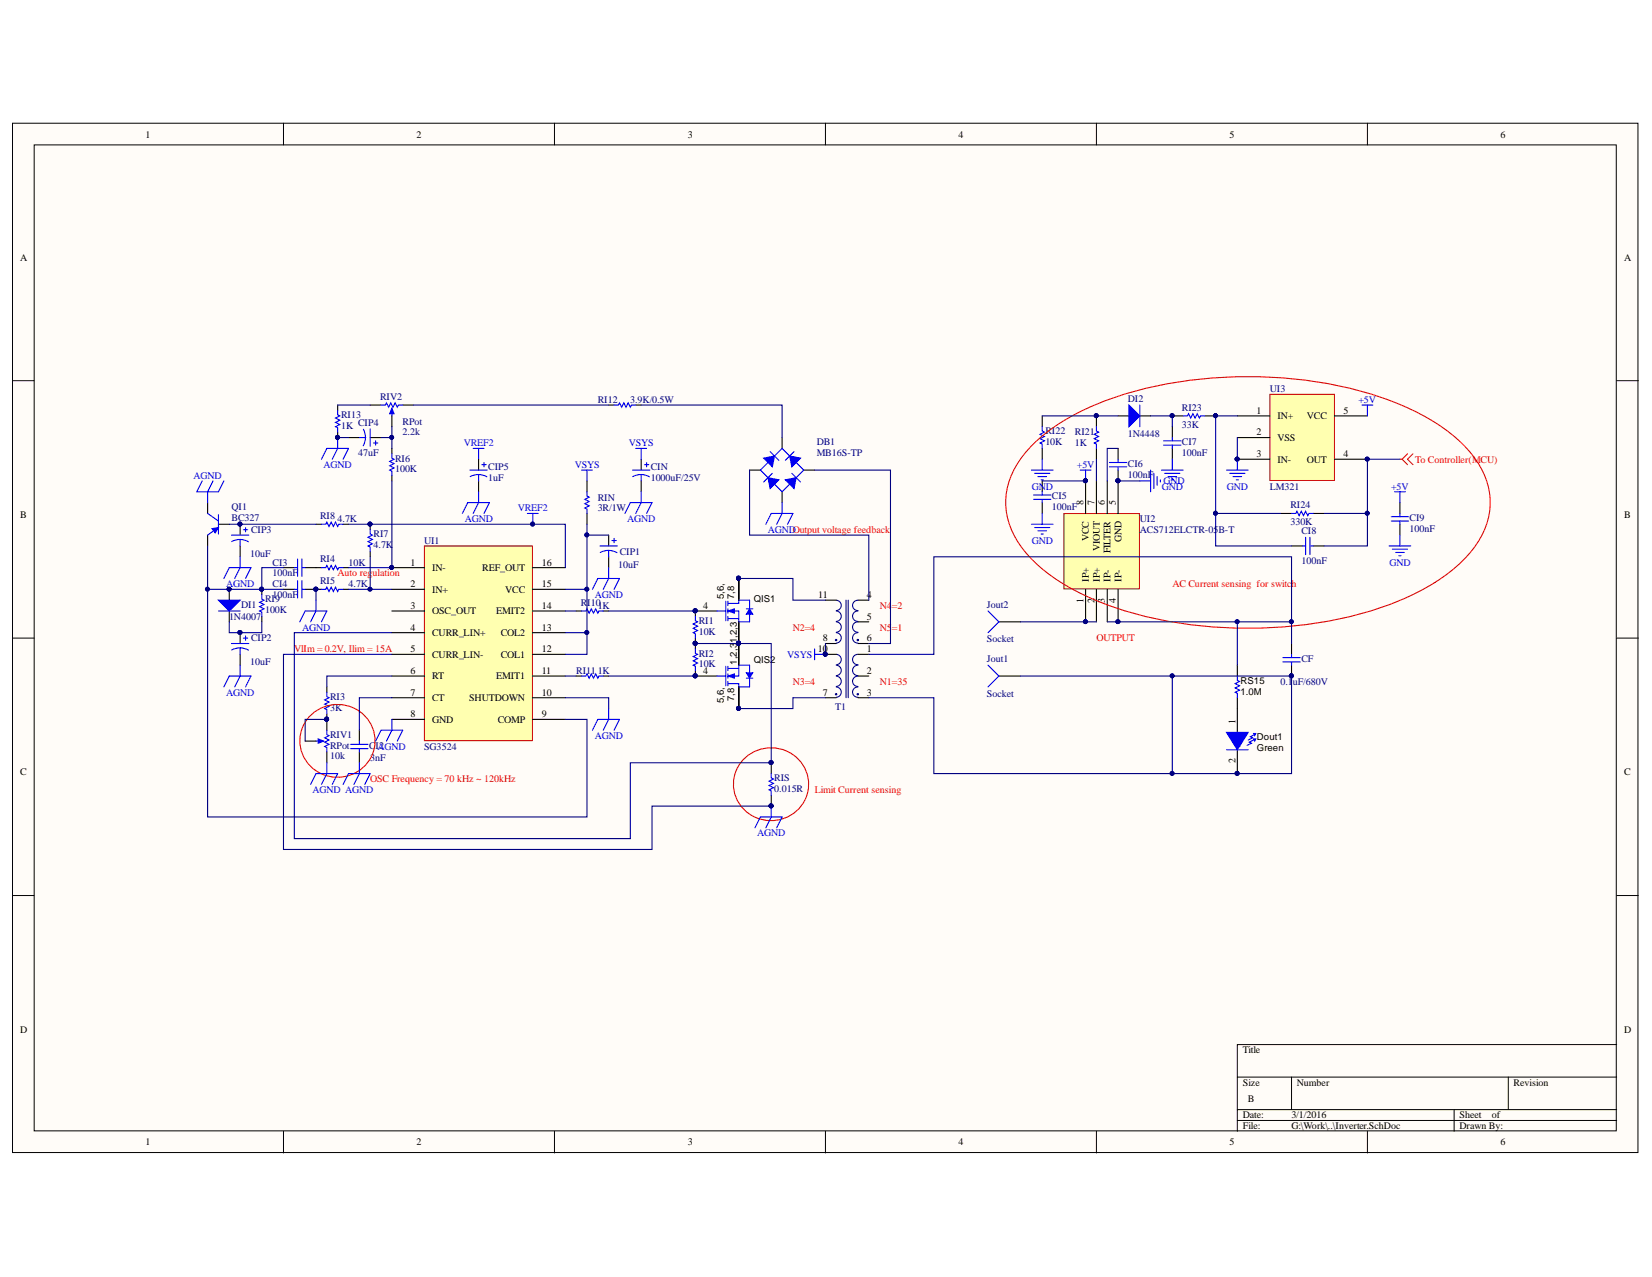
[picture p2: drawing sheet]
<svg xmlns="http://www.w3.org/2000/svg" width="279mm" height="216mm" viewBox="0 0 279 216" stroke-linecap="round" stroke-linejoin="round" font-family="sans-serif">
<defs><g id="words">
<g font-size="1.7">
<text x="24.6" y="23.3">1</text>
<text x="70.5" y="23.3">2</text>
<text x="116.3" y="23.3">3</text>
<text x="162.1" y="23.3">4</text>
<text x="207.9" y="23.3">5</text>
<text x="253.8" y="23.3">6</text>
<text x="3.4" y="44.1">A</text>
<text x="274.7" y="44.1">A</text>
<text x="212.5" y="69.9">1</text>
<text x="216.1" y="70.9">IN+</text>
<text x="221" y="70.9">VCC</text>
<text x="227.2" y="69.9">5</text>
<text x="212.5" y="73.6">2</text>
<text x="212.5" y="77.3">3</text>
<text x="216.1" y="74.5">VSS</text>
<text x="227.2" y="77.3">4</text>
<text x="216.1" y="78.2">IN-</text>
<text x="221" y="78.2">OUT</text>
<text x="3.4" y="87.6">B</text>
<text x="183.2" y="85.3" transform="rotate(-90 183.2 85.3)">8</text>
<text x="185.1" y="85.3" transform="rotate(-90 185.1 85.3)">7</text>
<text x="186.9" y="85.3" transform="rotate(-90 186.9 85.3)">6</text>
<text x="188.7" y="85.3" transform="rotate(-90 188.7 85.3)">5</text>
<text x="274.7" y="87.6">B</text>
<text x="69.5" y="95.7">1</text>
<text x="91.6" y="95.7">16</text>
<text x="184.2" y="91.5" transform="rotate(-90 184.2 91.5)">VCC</text>
<text x="186" y="93.2" transform="rotate(-90 186 93.2)">VIOUT</text>
<text x="187.8" y="93.5" transform="rotate(-90 187.8 93.5)">FILTER</text>
<text x="189.7" y="91.7" transform="rotate(-90 189.7 91.7)">GND</text>
<text x="69.5" y="99.3">2</text>
<text x="73.1" y="96.5">IN-</text>
<text x="73.1" y="100.2">IN+</text>
<text x="81.5" y="96.5">REF_OUT</text>
<text x="85.4" y="100.2">VCC</text>
<text x="91.6" y="99.3">15</text>
<text x="138.4" y="101.1">11</text>
<text x="146.6" y="101.1">4</text>
<text x="183.2" y="101.9" transform="rotate(-90 183.2 101.9)">1</text>
<text x="184.2" y="98.4" transform="rotate(-90 184.2 98.4)">IP+</text>
<text x="185.1" y="101.9" transform="rotate(-90 185.1 101.9)">2</text>
<text x="186" y="98.4" transform="rotate(-90 186 98.4)">IP+</text>
<text x="186.9" y="101.9" transform="rotate(-90 186.9 101.9)">3</text>
<text x="187.8" y="98.4" transform="rotate(-90 187.8 98.4)">IP-</text>
<text x="188.7" y="101.9" transform="rotate(-90 188.7 101.9)">4</text>
<text x="189.7" y="98.4" transform="rotate(-90 189.7 98.4)">IP-</text>
<text x="69.5" y="102.9">3</text>
<text x="69.5" y="106.6">4</text>
<text x="73.1" y="103.9">OSC_OUT</text>
<text x="73.1" y="107.5">CURR_LIN+</text>
<text x="83.9" y="103.9">EMIT2</text>
<text x="84.7" y="107.5">COL2</text>
<text x="91.6" y="106.6">13</text>
<text x="91.6" y="102.9">14</text>
<text x="118.9" y="102.9">4</text>
<text x="146.6" y="104.8">5</text>
<text x="69.5" y="110.3">5</text>
<text x="69.5" y="113.9">6</text>
<text x="73.1" y="111.2">CURR_LIN-</text>
<text x="84.7" y="111.2">COL1</text>
<text x="91.6" y="113.9">11</text>
<text x="91.6" y="110.3">12</text>
<text x="118.9" y="113.9">4</text>
<text x="138.3" y="110.3">10</text>
<text x="139.2" y="108.4">8</text>
<text x="146.6" y="108.4">6</text>
<text x="146.6" y="110.3">1</text>
<text x="146.6" y="113.9">2</text>
<text x="69.5" y="117.6">7</text>
<text x="73.1" y="114.8">RT</text>
<text x="73.1" y="118.5">CT</text>
<text x="79.3" y="118.5">SHUTDOWN</text>
<text x="83.9" y="114.8">EMIT1</text>
<text x="91.6" y="117.6">10</text>
<text x="139.2" y="117.6">7</text>
<text x="146.6" y="117.6">3</text>
<text x="69.5" y="121.3">8</text>
<text x="73.1" y="122.2">GND</text>
<text x="84.2" y="122.2">COMP</text>
<text x="91.6" y="121.3">9</text>
<text x="208.9" y="122.4" transform="rotate(-90 208.9 122.4)">1</text>
<text x="3.4" y="131.1">C</text>
<text x="208.9" y="129.1" transform="rotate(-90 208.9 129.1)">2</text>
<text x="209.8" y="126.3" transform="rotate(-90 209.8 126.3)">AK</text>
<text x="274.7" y="131.1">C</text>
<text x="3.4" y="174.6">D</text>
<text x="210.2" y="178.1">Title</text>
<text x="274.7" y="174.6">D</text>
<text x="210.2" y="183.6">Size</text>
<text x="219.4" y="183.6">Number</text>
<text x="256" y="183.6">Revision</text>
<text x="210.2" y="189.1">Date:</text>
<text x="210.2" y="190.9">File:</text>
<text x="211.1" y="186.3">B</text>
<text x="218.4" y="189.1">3/1/2016</text>
<text x="218.4" y="190.9">G:\Work\..\Inverter.SchDoc</text>
<text x="246.8" y="189.1">Sheet</text>
<text x="246.8" y="190.9">Drawn By:</text>
<text x="252.3" y="189.1">of</text>
<text x="24.6" y="193.7">1</text>
<text x="70.5" y="193.7">2</text>
<text x="116.3" y="193.7">3</text>
<text x="162.1" y="193.7">4</text>
<text x="207.9" y="193.7">5</text>
<text x="253.8" y="193.7">6</text>
</g>
<g font-size="1.7" fill="#000080">
<text x="57.7" y="70.7">RI13</text>
<text x="60.6" y="72">CIP4</text>
<text x="64.3" y="67.6">RIV2</text>
<text x="68.1" y="71.8">RPot</text>
<text x="101.1" y="68.1">RI12</text>
<text x="106.6" y="68.1">3.9K/0.5W</text>
<text x="190.8" y="67.9">DI2</text>
<text x="199.9" y="69.4">RI23</text>
<text x="214.8" y="66.3">UI3</text>
<text x="57.7" y="72.5">1K</text>
<text x="60.6" y="77.1">47uF</text>
<text x="68.1" y="73.6">2.2k</text>
<text x="138.1" y="75.3">DB1</text>
<text x="138.1" y="77.1">MB16S-TP</text>
<text x="176.8" y="75.3">10K</text>
<text x="176.8" y="73.4">RI22</text>
<text x="181.8" y="75.4">1K</text>
<text x="181.8" y="73.6">RI21</text>
<text x="190.8" y="73.8">1N4448</text>
<text x="199.9" y="77.1">100nF</text>
<text x="199.9" y="75.3">CI7</text>
<text x="199.9" y="72.3">33K</text>
<text x="66.8" y="79.8">100K</text>
<text x="66.8" y="78.1">RI6</text>
<text x="82.6" y="81.4">1uF</text>
<text x="82.6" y="79.5">CIP5</text>
<text x="110.1" y="81.4">1000uF/25V</text>
<text x="110.1" y="79.5">CIN</text>
<text x="190.8" y="80.8">100nF</text>
<text x="190.8" y="78.9">CI6</text>
<text x="214.8" y="82.8">LM321</text>
<text x="39.2" y="86.3">QI1</text>
<text x="39.2" y="88.1">BC327</text>
<text x="54.1" y="87.7">RI8</text>
<text x="57.1" y="88.3">4.7K</text>
<text x="101.1" y="86.4">3R/1W</text>
<text x="101.1" y="84.7">RIN</text>
<text x="177.9" y="86.3">100nF</text>
<text x="177.9" y="84.4">CI5</text>
<text x="192.8" y="88.3">UI2</text>
<text x="218.3" y="88.8">330K</text>
<text x="218.3" y="85.9">RI24</text>
<text x="238.4" y="89.9">100nF</text>
<text x="238.4" y="88.1">CI9</text>
<text x="42.3" y="94.1">10uF</text>
<text x="42.5" y="90.2">CIP3</text>
<text x="46.1" y="95.7">CI3</text>
<text x="54.1" y="95.1">RI4</text>
<text x="59" y="95.7">10K</text>
<text x="63.2" y="92.7">4.7K</text>
<text x="63.2" y="90.8">RI7</text>
<text x="71.7" y="91.9">UI1</text>
<text x="104.6" y="96">10uF</text>
<text x="104.8" y="93.8">CIP1</text>
<text x="192.8" y="90.2">ACS712ELCTR-05B-T</text>
<text x="220.1" y="95.4">100nF</text>
<text x="220.1" y="90.3">CI8</text>
<text x="44.8" y="101.8">RI9</text>
<text x="46.1" y="97.4">100nF</text>
<text x="46.1" y="101.1">100nF</text>
<text x="46.1" y="99.3">CI4</text>
<text x="54.1" y="98.7">RI5</text>
<text x="59" y="99.3">4.7K</text>
<text x="38.7" y="104.8">1N4007</text>
<text x="40.8" y="102.8">DI1</text>
<text x="44.8" y="103.7">100K</text>
<text x="98.2" y="102.4">R</text>
<text x="99.3" y="102.4">I10</text>
<text x="101.1" y="102.9">1K</text>
<text x="118.2" y="107.3">10K</text>
<text x="118.2" y="105.5">RI1</text>
<text x="166.9" y="102.8">Jout2</text>
<text x="42.3" y="112.5">10uF</text>
<text x="42.5" y="108.4">CIP2</text>
<text x="97.5" y="113.9">RI11</text>
<text x="101.1" y="113.9">1K</text>
<text x="118.2" y="112.8">10K</text>
<text x="118.2" y="111">RI2</text>
<text x="166.9" y="111.9">Jout1</text>
<text x="166.9" y="108.6">Socket</text>
<text x="220.1" y="111.9">CF</text>
<text x="55.8" y="118.3">RI3</text>
<text x="166.9" y="117.8">Socket</text>
<text x="216.6" y="115.8">0.1uF/680V</text>
<text x="55.8" y="120.2">3K</text>
<text x="55.8" y="124.7">RIV1</text>
<text x="141.3" y="120">T1</text>
<text x="55.8" y="128.4">10k</text>
<text x="55.8" y="126.6">RPot</text>
<text x="62.4" y="126.6">CIAGND</text>
<text x="62.6" y="128.6">3nF</text>
<text x="64.1" y="126.6">2</text>
<text x="71.7" y="126.8">SG3524</text>
<text x="131" y="133.9">0.015R</text>
<text x="131" y="132.1">RIS</text>
</g>
<g font-size="1.7" fill="#00f">
<text x="229.8" y="68.1">+5V</text>
<text x="78.4" y="75.4">VREF2</text>
<text x="106.3" y="75.4">VSYS</text>
<text x="32.7" y="80.9">AGND</text>
<text x="54.7" y="79.2">AGND</text>
<text x="97.2" y="79.2">VSYS</text>
<text x="174.5" y="82.8">GND</text>
<text x="182.1" y="79.2">+5V</text>
<text x="196.5" y="82.8">GND</text>
<text x="196.8" y="81.9">GND</text>
<text x="207.5" y="82.8">GND</text>
<text x="235.3" y="82.8">+5V</text>
<text x="78.6" y="88.3">AGND</text>
<text x="87.6" y="86.4">VREF2</text>
<text x="106.1" y="88.3">AGND</text>
<text x="129.9" y="90.2">AGNDOutput voltage feedback</text>
<text x="174.5" y="91.9">GND</text>
<text x="235" y="95.7">GND</text>
<text x="38.2" y="99.3">AGND</text>
<text x="100.6" y="101.1">AGND</text>
<text x="51.1" y="106.6">AGND</text>
<text x="133.2" y="111.2">VSYS</text>
<text x="38.2" y="117.6">AGND</text>
<text x="100.6" y="124.9">AGND</text>
<text x="52.9" y="134.1">AGND AGND</text>
<text x="128.1" y="141.4">AGND</text>
</g>
<g font-size="1.7" fill="#f00">
<text x="239.3" y="78.2">To Controller(MCU)</text>
<text x="57.1" y="97.4">Auto regulation</text>
<text x="198.3" y="99.3">AC Current sensing for switch</text>
<text x="134.1" y="106.6">N2=4</text>
<text x="148.8" y="102.9">N4=2</text>
<text x="148.8" y="106.6">N5=1</text>
<text x="49.7" y="110.3">VlIm = 0.2V, Ilim = 15A</text>
<text x="185.4" y="108.4">OUTPUT</text>
<text x="134.1" y="115.8">N3=4</text>
<text x="148.8" y="115.8">N1=35</text>
<text x="62.6" y="132.3">OSC Frequency = 70 kHz ~ 120kHz</text>
<text x="137.8" y="134.1">Limit Current sensing</text>
</g>
<g font-size="1.6">
<text x="122.4" y="101.3" transform="rotate(-90 122.4 101.3)">5,6,</text>
<text x="124.2" y="101.3" transform="rotate(-90 124.2 101.3)">7,8</text>
<text x="127.5" y="101.8">QIS1</text>
<text x="124.6" y="112.4" transform="rotate(-90 124.6 112.4)">1,2,3</text>
<text x="124.6" y="108.8" transform="rotate(-90 124.6 108.8)">1,2,3</text>
<text x="127.5" y="112.1">QIS2</text>
<text x="122.4" y="118.9" transform="rotate(-90 122.4 118.9)">5,6,</text>
<text x="124.2" y="118.5" transform="rotate(-90 124.2 118.5)">7,8</text>
<text x="209.8" y="117.5">1.0M</text>
<text x="209.8" y="115.6">RS15</text>
<text x="212.6" y="125.2">Dout1</text>
<text x="212.6" y="126.9">Green</text>
</g>
</g></defs>
<g fill="#fffcf8" stroke="#000" stroke-width=".17">
<path d="M2.1 20.8h274.9v174.1h-274.9z"/>
<path d="M5.8 24.5h267.6v166.7h-267.6z"/>
</g>
<g fill="none" stroke="#000" stroke-width=".17">
<path d="M47.9 20.8v3.7M93.8 20.8v3.7M139.6 20.8v3.7M185.4 20.8v3.7M231.3 20.8v3.7M2.1 64.4h3.7M273.4 64.4h3.7M2.1 107.9h3.7M273.4 107.9h3.7M2.1 151.4h3.7M273.4 151.4h3.7M273.4 176.6h-64.1v14.7"/>
<path d="M47.9 191.3v3.6M93.8 191.3v3.6M139.6 191.3v3.6M185.4 191.3v3.6M209.3 182.1h64.1M209.3 187.6h64.1M209.3 189.4h64.1M218.4 182.1v5.5M231.3 191.3v3.6M245.9 187.6v3.7M255.1 182.1v5.5"/>
</g>
<path d="M209.3 119.8v4M218.4 108.8v1.8M218.4 112.5v1.8M209.3 126.8v4" fill="none" stroke="#000" stroke-width=".18"/>
<g fill="#000080" stroke="#000080" stroke-width=".17">
<circle cx="218.4" cy="114.3" r=".33"/>
<circle cx="209.2" cy="130.8" r=".33"/>
</g>
<path d="M217 111.9h2.9M217 111.2h2.9M218.4 110.6v.6M218.4 111.9v.6" fill="none" stroke="#00f" stroke-width=".18"/>
<path d="M207.4 123.8h3.7l-1.8 3z" fill="#00f"/>
<path d="M207.4 123.8h3.7l-1.8 3zM207.4 126.8h3.7M212 125.1l-.7 .4 .4 .2-.8 .3M212.2 124.2l-.7 .4 .3 .1-.7 .4" fill="none" stroke="#00f" stroke-width=".18"/>
<path d="M212 124.9h.4l-.2 .4z" fill="#00f"/>
<path d="M212 124.9h.4l-.2 .4z" fill="none" stroke="#00f" stroke-width=".18"/>
<path d="M212 124h.4l-.2 .4z" fill="#00f"/>
<path d="M209.3 114.3v.7l.3 .2-.7 .4 .7 .3-.7 .4 .7 .4-.7 .3 .4 .2v.8M212 124h.4l-.2 .4z" fill="none" stroke="#00f" stroke-width=".18"/>
<circle cx="209.2" cy="130.8" r=".33" fill="#000080" stroke="#000080" stroke-width=".17"/>
<path d="M209.3 112.5v1.8M209.3 118v1.8" fill="none" stroke="#000" stroke-width=".18"/>
<path d="M179.9 86.8h12.8v12.8h-12.8z" fill="#ffffb0" stroke="#800000" stroke-width=".17"/>
<g fill="none" stroke="#000" stroke-width=".18">
<path d="M176.3 70.3v1.8M176.3 75.8v1.8M185.4 70.3v1.8M185.4 75.8v1.8M189.1 75.8v1.8M189.1 79.5v7.3M189.1 70.3h1.8M192.8 70.3h1.8M176.3 81.3v1.8M176.3 85v1.8M183.6 81.3v5.5M183.6 99.6v5.5"/>
<path d="M185.4 81.3v5.5M185.4 99.6v5.5M187.3 81.3v5.5M187.3 99.6v5.5M189.1 99.6v5.5"/>
</g>
<g fill="#000080" stroke="#000080" stroke-width=".17">
<circle cx="183.6" cy="105.1" r=".33"/>
<circle cx="189.1" cy="105.1" r=".33"/>
<circle cx="189.1" cy="81.3" r=".33"/>
<circle cx="183.6" cy="81.3" r=".33"/>
<circle cx="185.4" cy="70.3" r=".33"/>
</g>
<g fill="none" stroke="#00f" stroke-width=".18">
<path d="M174.4 79.5h3.7M176.3 72.1v.8l.3 .2-.7 .3 .7 .4-.7 .4 .7 .3-.7 .4 .4 .2v.7M176.3 77.6v1.9M182.7 79.5h1.8M183.6 79.5v1.8M185.4 72.1v.8l.4 .2-.7 .3 .7 .4-.7 .4 .7 .3-.7 .4 .3 .2v.7M187.6 78.2h3M187.6 78.9h3M189.1 77.6v.6M189.1 78.9v.6M194.6 79.5v3.6M174.4 88.6h3.7"/>
<path d="M174.8 83.7h2.9M174.8 84.4h2.9M175 89.2h2.6M175 80h2.6M175.5 89.7h1.5M175.5 80.6h1.5M176.1 90.3h.4M176.1 81.1h.4M176.3 83.1v.6M176.3 84.4v.6M176.3 86.8v1.8M192.8 81.3h1.8"/>
<path d="M195.2 80v2.6M195.7 80.6v1.4M196.3 81.1v.4"/>
</g>
<path d="M190.9 68.5l1.9 1.8-1.9 1.8z" fill="#00f"/>
<path d="M190.9 68.5l1.9 1.8-1.9 1.8zM192.8 68.5v3.6M196.4 79.5h3.7M196.8 74.5h2.9M196.8 75.3h2.9M198.3 74v.5M198.3 75.3v.5M198.3 77.6v1.9M197 80h2.6M197.5 80.6h1.5M198.1 81.1h.4" fill="none" stroke="#00f" stroke-width=".18"/>
<path d="M198.3 72.1v1.9M198.3 75.8v1.8" fill="none" stroke="#000" stroke-width=".18"/>
<path d="M236.8 77.6h.3M237.1 77.6l1 1M238.1 76.7l-1 .9M239 76.7l-.9 .9 .9 1" fill="none" stroke="#f00" stroke-width=".18"/>
<path d="M214.8 66.7h10.9v14.5h-10.9z" fill="#ffffb0" stroke="#800000" stroke-width=".17"/>
<g fill="none" stroke="#000" stroke-width=".18">
<path d="M198.3 70.3h1.8M203.8 70.3h1.8M209.3 70.3h5.5M209.3 74h5.5M209.3 77.6h5.5M225.8 70.3h5.5M225.8 77.6h5.5M216.6 86.8h1.8M218.4 92.3h1.9M222.1 86.8h1.8M222.1 92.3h1.8M236.8 85v1.8"/>
<path d="M236.8 88.6v1.9M168.9 114.3h3.7M168.9 105.1h3.7"/>
</g>
<g fill="#000080" stroke="#000080" stroke-width=".17">
<circle cx="209.2" cy="77.6" r=".33"/>
<circle cx="231.2" cy="77.6" r=".33"/>
<circle cx="198.2" cy="70.3" r=".33"/>
<circle cx="205.6" cy="70.3" r=".33"/>
</g>
<g fill="none" stroke="#00f" stroke-width=".18">
<path d="M200.1 70.3h.7l.2-.4 .4 .8 .4-.8 .3 .8 .4-.8 .4 .8 .1-.4h.8M207.4 79.5h3.7M209.3 77.6v1.9M230.4 68.5h1.8M231.3 68.5v1.8M208 80h2.6M208.5 80.6h1.5M209.1 81.1h.4M218.4 86.8h.8l.2-.4 .3 .8 .4-.8 .4 .8 .3-.8 .4 .8 .2-.4h.7M220.3 92.3h.5M220.8 90.8v3M221.6 90.8v3"/>
<path d="M221.6 92.3h.5M234.9 92.3h3.7M235.3 88.1h2.9M235.3 87.4h2.9M235.5 92.9h2.6M235.9 83.1h1.8M236 93.4h1.5M236.6 94h.4M236.8 83.1v1.9M236.8 86.8v.6M236.8 88.1v.5M236.8 90.5v1.8"/>
<path d="M167.1 112.5l1.8 1.8-1.8 1.8M167.1 103.3l1.8 1.8-1.8 1.9"/>
</g>
<path d="M242.7 98.4a20.3 20.3 0 0 0 8.7-9.6 12.1 12.1 0 0 0-2.2-11.7 28.8 28.8 0 0 0-12.1-8.6 70.2 70.2 0 0 0-32.6-4.5 59.3 59.3 0 0 0-23.3 6.4 23.6 23.6 0 0 0-9.8 9.2 11.9 11.9 0 0 0 1.6 13.2 28.8 28.8 0 0 0 12.1 8.6 70.2 70.2 0 0 0 32.6 4.5 59.4 59.4 0 0 0 23.2-6.3l1.8-1.1" fill="none" stroke="#f00" stroke-width=".18"/>
<path d="M71.8 92.3h18.2v32.9h-18.2z" fill="#ffffb0" stroke="#800000" stroke-width=".17"/>
<g fill="none" stroke="#000" stroke-width=".18">
<path d="M66.3 96h5.5M66.3 99.6h5.5M90.1 96h5.5M90.1 99.6h5.5M55.3 116.1v.9M66.3 103.3h5.5M66.3 107h5.5M66.3 110.6h5.5M66.3 114.3h5.5M66.3 118h5.5M90.1 103.3h5.5M90.1 107h5.5"/>
<path d="M90.1 110.6h5.5M90.1 114.3h5.5M90.1 118h5.5M55.3 120.7v2.8M55.3 127.1v1.9M66.3 121.6h5.5M90.1 121.6h5.5"/>
</g>
<g fill="#000080" stroke="#000080" stroke-width=".17">
<circle cx="66.2" cy="95.9" r=".33"/>
<circle cx="55.2" cy="121.6" r=".33"/>
</g>
<path d="M98.4 79.5h1.8M99.3 79.5v1.8M55.3 117v.8l.3 .2-.7 .3 .7 .4-.7 .4 .7 .3-.7 .4 .4 .2v.7M53.4 125.3h1" fill="none" stroke="#00f" stroke-width=".18"/>
<path d="M53.8 124.9l.9 .4-.9 .4z" fill="#00f"/>
<g fill="none" stroke="#00f" stroke-width=".18">
<path d="M35.1 86.8l1.8 1.3M36.4 89.6l-1.3 .9M36.9 87v3.3M49.8 96h.5M49.8 99.6h.5M50.3 94.5v2.9M50.3 98.2v2.9M51.1 94.5v2.9M51.1 98.2v2.9M51.1 96h.5M51.1 99.6h.5M54.4 96h.7l.2-.4 .3 .7 .4-.7 .4 .7 .3-.7 .4 .7 .2-.3h.7"/>
<path d="M54.4 99.6h.7l.2-.3 .3 .7 .4-.7 .4 .7 .3-.7 .4 .7 .2-.4h.7M54.4 88.6h.7l.2-.3 .3 .7 .4-.7 .4 .7 .3-.7 .4 .7 .2-.4h.7M62.6 89.6v.7l.4 .2-.8 .3 .8 .4-.8 .4 .8 .3-.8 .4 .4 .2v.7M53.8 124.9l.9 .4-.9 .4zM55.3 123.5v.7l.3 .2-.7 .3 .7 .4-.7 .4 .7 .3-.7 .4 .4 .2v.7M59.3 126.6h2.9M59.3 125.8h2.9M60.8 125.3v.5M60.8 126.6v.5"/>
</g>
<g fill="none" stroke="#000" stroke-width=".18">
<path d="M35.1 85v1.8M35.1 90.5v1.8M36.9 88.6h1.9M47.9 96h1.9M47.9 99.6h1.9M51.6 96h2.8M51.6 99.6h2.8M53.4 88.6h1M58 96h.9M58 99.6h.9M58 88.6h.9M62.6 88.6v1"/>
<path d="M62.6 93.2v.9M51.6 125.3h1.8M60.8 123.5v1.8M60.8 127.1v1.9"/>
</g>
<g fill="#000080" stroke="#000080" stroke-width=".17">
<circle cx="55.2" cy="121.6" r=".33"/>
<circle cx="53.4" cy="99.6" r=".33"/>
<circle cx="62.6" cy="88.6" r=".33"/>
</g>
<path d="M35.8 89.4l1.1-.2-.5 .9z" fill="#00f"/>
<path d="M35.8 89.4l1.1-.2-.5 .9z" fill="none" stroke="#00f" stroke-width=".17"/>
<path d="M38.8 99.6v1.9M44.3 99.6v1M38.8 103.3v1.8M44.3 104.2v.9" fill="none" stroke="#000" stroke-width=".18"/>
<g fill="#000080" stroke="#000080" stroke-width=".17">
<circle cx="44.2" cy="99.6" r=".33"/>
<circle cx="38.7" cy="99.6" r=".33"/>
</g>
<path d="M44.3 100.6v.7l.3 .2-.7 .3 .7 .4-.7 .4 .7 .3-.7 .4 .4 .2v.7" fill="none" stroke="#00f" stroke-width=".18"/>
<path d="M36.9 101.5h3.7l-1.8 1.8z" fill="#00f"/>
<g fill="none" stroke="#00f" stroke-width=".18">
<path d="M66.3 76.7v.8l.3 .1-.7 .4 .7 .4-.7 .3 .7 .4-.7 .4 .4 .2v.7M66.3 69.4v.9M79.5 79.5h2.9M80 75.8h1.9M80.9 75.8v1.8M81.5 78.6h.7M81.9 78.2v.7M107 79.5h2.9M107.5 75.8h1.9M108.4 75.8v1.8M109 78.6h.7M109.4 78.2v.7"/>
<path d="M34.2 81.3l-.9 1.8h3.6l1-1.8M36 81.3l-.9 1.8v1.9M37.9 97.8l.9-1.8h3.6l-.9 1.8M39.1 90.5h3M40.6 91.2l.7 .1 .7 .3M40.6 91.2l-.7 .1-.7 .3M40.6 91.2v1.1M40.6 94.1v1.9l-.9 1.8M41.2 89.6h.7M41.5 89.2v.7M78.2 86.8l.9-1.8h3.7l-.9 1.8M80.9 80.2l.8 .1 .7 .3"/>
<path d="M80.9 80.2l-.7 .1-.7 .3M80.9 80.2v1.1M80.9 83.1v1.9l-.9 1.8M89.2 86.8h1.8M90.1 86.8v1.8M99.3 83.1v.8l.3 .2-.7 .3 .7 .4-.7 .4 .7 .3-.7 .4 .4 .2v.7M100.2 99.6l.9-1.8h3.7l-.9 1.8M101.5 92.3h2.9M101.5 93.4a2.91 2.91 0 0 1 2.9 0M102.9 93v1.1M102.9 96v1.8l-.9 1.8M103.5 91.4h.7"/>
<path d="M103.9 91v.8M105.7 86.8l.9-1.8h3.7l-.9 1.8M108.4 80.2l.8 .1 .7 .3M108.4 80.2l-.7 .1-.7 .3M108.4 80.2v1.1M108.4 83.1v1.9l-.9 1.8M36.9 101.5h3.7l-1.8 1.8zM36.9 103.3h3.7M37.9 116.1l.9-1.8h3.6l-.9 1.8M39.1 108.8h3M40.6 109.5l.7 .1 .7 .3M40.6 109.5l-.7 .1-.7 .3"/>
<path d="M40.6 109.5v1.1M40.6 112.5v1.8l-.9 1.8M41.2 107.9h.7M41.5 107.5v.7M50.7 105.1l.9-1.8h3.7l-.9 1.8M53.4 101.5v1.8l-.9 1.8M98.4 103.3h.7l.2-.4 .3 .8 .4-.8 .4 .8 .3-.8 .4 .8 .2-.4h.7M98.4 114.3h.7l.2-.4 .3 .8 .4-.8 .4 .8 .3-.8 .4 .8 .2-.4h.7M102.9 119.8v1.8l-.9 1.9M52.5 132.6l.9-1.8h3.7l-.9 1.8M55.3 129v1.8l-.9 1.8M58 132.6l.9-1.8h3.7l-.9 1.8"/>
<path d="M60.8 129v1.8l-.9 1.8M63.5 125.3l.9-1.8h3.7l-.9 1.8M66.3 121.6v1.9l-.9 1.8M100.2 123.5l.9-1.9h3.7l-.9 1.9"/>
</g>
<g fill="#000080" stroke="#000080" stroke-width=".17">
<circle cx="38.7" cy="99.6" r=".33"/>
<circle cx="90.1" cy="88.6" r=".33"/>
<circle cx="40.6" cy="106.9" r=".33"/>
<circle cx="40.6" cy="88.6" r=".33"/>
</g>
<g fill="none" stroke="#000" stroke-width=".18">
<path d="M62.6 68.5h1.8M66.3 75.8v.9M68.1 68.5h1.8M80.9 77.6v1.9M108.4 77.6v1.9M40.6 88.6v1.9M40.6 92.3v1.8M66.3 80.4v.9M80.9 81.3v1.8M99.3 81.3v1.8M99.3 86.8v1.8M102.9 90.5v1.8"/>
<path d="M102.9 94.1v1.9M108.4 81.3v1.8M40.6 107v1.8M40.6 110.6v1.9M97.4 103.3h1M97.4 114.3h1M102 103.3h.9M102 114.3h.9"/>
</g>
<path d="M62.9 127.8a6.3 6.3 0 0 0-2.5-7.8 6.3 6.3 0 0 0-8 1.1 6.2 6.2 0 0 0-.2 8.1 6.2 6.2 0 0 0 8 1.4 6.2 6.2 0 0 0 2.6-2.7" fill="none" stroke="#f00" stroke-width=".18"/>
<path d="M66.3 69l.3 .9h-.7z" fill="#00f"/>
<g fill="none" stroke="#00f" stroke-width=".18">
<path d="M57.1 69.4v.7l.4 .2-.8 .4 .8 .3-.8 .4 .8 .4-.8 .3 .4 .2v.8M60.8 74h1.1M61.5 72.6a2.89 2.89 0 0 1-.1 2.8M62.6 72.5v2.9M63.2 74.9h.7M63.5 74.5v.8M64.4 68.5h.8l.2-.4 .3 .7 .4-.7 .4 .7 .3-.7 .4 .7 .2-.3h.7M66.3 69l.3 .9h-.7zM121.3 103.3h1.4M122.7 101.7v3.3M123.1 102h1.8M123.1 103.3h1.8v1.8"/>
<path d="M123.1 104.6h1.8M123.1 101.7v.7M123.1 102.9v.8M123.1 104.2v.8"/>
</g>
<path d="M57.1 68.5v.9M57.1 73.1v.9M58.9 74h1.9M62.6 74h1.8M66.3 70.3v1.8M124.9 97.8v3.7M117.6 103.3h3.7M124.9 105.1v3.7" fill="none" stroke="#000" stroke-width=".18"/>
<g fill="#000080" stroke="#000080" stroke-width=".17">
<circle cx="57.1" cy="73.9" r=".33"/>
<circle cx="124.9" cy="97.8" r=".33"/>
<circle cx="117.6" cy="103.3" r=".33"/>
<circle cx="124.9" cy="108.8" r=".33"/>
</g>
<path d="M123.1 103.3l1.1-.4v.8z" fill="#00f"/>
<path d="M123.1 103.3l1.1-.4v.8z" fill="none" stroke="#00f" stroke-width=".17"/>
<path d="M124.9 101.5v.5" fill="none" stroke="#00f" stroke-width=".18"/>
<path d="M124.9 97.8v3.7M124.9 105.1v3.7" fill="none" stroke="#000" stroke-width=".18"/>
<g fill="#000080" stroke="#000080" stroke-width=".17">
<circle cx="124.9" cy="108.8" r=".33"/>
<circle cx="124.9" cy="97.8" r=".33"/>
</g>
<path d="M126.8 102.9l.5 1h-1.1z" fill="#00f"/>
<path d="M126.8 102.9l.5 1h-1.1z" fill="none" stroke="#00f" stroke-width=".17"/>
<path d="M121.3 114.3h1.4M122.7 112.6v3.3M123.1 115.6h1.8M123.1 113h1.8M123.1 112.6v.8M123.1 113.9v.8M123.1 115.2v.7M124.9 101.5h1.9v1.4M124.9 112.5v1.8h-1.8M126.2 102.9h1.1M126.8 103.9v1.2h-1.9" fill="none" stroke="#00f" stroke-width=".18"/>
<path d="M124.9 97.8v3.7M117.6 114.3h3.7M124.9 108.8v3.7M124.9 116.1v3.7" fill="none" stroke="#000" stroke-width=".18"/>
<g fill="#000080" stroke="#000080" stroke-width=".17">
<circle cx="124.9" cy="97.8" r=".33"/>
<circle cx="117.6" cy="103.3" r=".33"/>
<circle cx="124.9" cy="108.8" r=".33"/>
<circle cx="124.9" cy="119.8" r=".33"/>
<circle cx="117.6" cy="114.3" r=".33"/>
</g>
<path d="M123.1 114.3l1.1-.4v.8z" fill="#00f"/>
<path d="M123.1 114.3l1.1-.4v.8z" fill="none" stroke="#00f" stroke-width=".17"/>
<path d="M124.9 115.6v.5" fill="none" stroke="#00f" stroke-width=".18"/>
<path d="M124.9 108.8v3.7M124.9 116.1v3.7" fill="none" stroke="#000" stroke-width=".18"/>
<g fill="#000080" stroke="#000080" stroke-width=".17">
<circle cx="124.9" cy="108.8" r=".33"/>
<circle cx="124.9" cy="119.8" r=".33"/>
</g>
<path d="M126.2 113.7h1.1l-.5 1z" fill="#00f"/>
<path d="M126.2 113.7h1.1l-.5 1z" fill="none" stroke="#00f" stroke-width=".17"/>
<path d="M128.6 79.5l3.7-3.7 3.6 3.7-3.6 3.6zM130.6 80l-1.4 1.5M117.6 104.2v.8l.4 .1-.8 .4 .8 .4-.8 .3 .8 .4-.8 .4 .4 .1v.8M117.6 109.7v.7l.4 .2-.8 .4 .8 .4-.8 .3 .8 .4-.8 .4 .4 .1v.8M124.9 112.5h1.9v1.2M126.2 114.7h1.1M126.8 114.7v1.4h-1.9M130.4 130.8v.7l.4 .2-.7 .4 .7 .3-.7 .4 .7 .4-.7 .3 .3 .2v.8" fill="none" stroke="#00f" stroke-width=".18"/>
<path d="M126.8 79.5h1.8M132.3 74v1.8M135.9 79.5h1.9M132.3 83.1v1.9M117.6 103.3v.9M117.6 107.9v1.8M117.6 113.4v.9M124.9 116.1v3.7M130.4 129v1.8M130.4 134.5v1.8" fill="none" stroke="#000" stroke-width=".18"/>
<g fill="#000080" stroke="#000080" stroke-width=".17">
<circle cx="124.9" cy="119.8" r=".33"/>
<circle cx="117.6" cy="114.3" r=".33"/>
<circle cx="124.9" cy="108.8" r=".33"/>
<circle cx="117.6" cy="103.3" r=".33"/>
<circle cx="117.6" cy="108.8" r=".33"/>
<circle cx="130.4" cy="136.3" r=".33"/>
<circle cx="130.4" cy="128.9" r=".33"/>
</g>
<path d="M129.9 80.8l1.8 .3-1.4 1.5z" fill="#00f"/>
<path d="M130.3 76.4l1.4 1.4M129.9 80.8l1.8 .3-1.4 1.5z" fill="none" stroke="#00f" stroke-width=".18"/>
<path d="M129.2 77.5l1.8-.4-.4 1.8z" fill="#00f"/>
<path d="M129.2 77.5l1.8-.4-.4 1.8zM133.9 80l1.5 1.5" fill="none" stroke="#00f" stroke-width=".18"/>
<path d="M132.8 81.1l1.9-.3-.4 1.8z" fill="#00f"/>
<path d="M134.3 76.4l-1.5 1.4M132.8 81.1l1.9-.3-.4 1.8z" fill="none" stroke="#00f" stroke-width=".18"/>
<path d="M133.6 77.1l1.8 .4-1.5 1.4z" fill="#00f"/>
<path d="M54.4 77.6l.9-1.8h3.6l-.9 1.8M57.1 74v1.8l-.9 1.8M103.9 68.5h.7l.2-.4 .3 .7 .4-.7 .4 .7 .3-.7 .4 .7 .2-.3h.7M133.6 77.1l1.8 .4-1.5 1.4zM129.5 88.6l.9-1.8h3.7l-.9 1.8M132.3 85v1.8l-.9 1.8M137.8 109.7v1.8M137.8 110.6h1.8M127.7 140l.9-1.9h3.7l-.9 1.9M130.4 136.3v1.8l-.9 1.9" fill="none" stroke="#00f" stroke-width=".18"/>
<path d="M102.9 68.5h1M107.5 68.5h.9M139.6 108.8h1.8M139.6 110.6h1.8M139.6 101.5h1.8M139.6 118h1.8M145.1 108.8h1.8M145.1 110.6h1.8M145.1 101.5h1.8M145.1 118h1.8M145.1 114.3h1.8M145.1 105.1h1.8" fill="none" stroke="#000" stroke-width=".18"/>
<g fill="#000080" stroke="#000080" stroke-width=".17">
<circle cx="139.6" cy="110.6" r=".33"/>
<circle cx="189.1" cy="81.3" r=".33"/>
<circle cx="183.6" cy="81.3" r=".33"/>
<circle cx="198.2" cy="70.3" r=".33"/>
<circle cx="209.2" cy="77.6" r=".33"/>
<circle cx="205.6" cy="86.8" r=".33"/>
<circle cx="205.6" cy="70.3" r=".33"/>
<circle cx="231.2" cy="86.8" r=".33"/>
<circle cx="231.2" cy="77.6" r=".33"/>
<circle cx="185.4" cy="70.3" r=".33"/>
<circle cx="183.6" cy="105.1" r=".33"/>
<circle cx="209.2" cy="105.1" r=".33"/>
<circle cx="99.2" cy="106.9" r=".33"/>
<circle cx="99.2" cy="90.4" r=".33"/>
<circle cx="99.2" cy="99.6" r=".33"/>
<circle cx="55.2" cy="121.6" r=".33"/>
<circle cx="53.4" cy="99.6" r=".33"/>
<circle cx="44.2" cy="99.6" r=".33"/>
<circle cx="40.6" cy="106.9" r=".33"/>
<circle cx="62.6" cy="99.6" r=".33"/>
<circle cx="40.6" cy="88.6" r=".33"/>
<circle cx="35.1" cy="99.6" r=".33"/>
<circle cx="90.1" cy="88.6" r=".33"/>
<circle cx="62.6" cy="88.6" r=".33"/>
<circle cx="38.7" cy="99.6" r=".33"/>
<circle cx="66.2" cy="95.9" r=".33"/>
<circle cx="66.2" cy="73.9" r=".33"/>
<circle cx="57.1" cy="73.9" r=".33"/>
<circle cx="117.6" cy="108.8" r=".33"/>
<circle cx="124.9" cy="108.8" r=".33"/>
<circle cx="124.9" cy="97.8" r=".33"/>
<circle cx="124.9" cy="119.8" r=".33"/>
<circle cx="117.6" cy="103.3" r=".33"/>
<circle cx="117.6" cy="114.3" r=".33"/>
<circle cx="218.4" cy="105.1" r=".33"/>
<circle cx="198.2" cy="130.8" r=".33"/>
<circle cx="198.2" cy="114.3" r=".33"/>
<circle cx="218.4" cy="114.3" r=".33"/>
<circle cx="209.2" cy="130.8" r=".33"/>
<circle cx="189.1" cy="105.1" r=".33"/>
<circle cx="130.4" cy="128.9" r=".33"/>
<circle cx="130.4" cy="136.3" r=".33"/>
</g>
<path d="M136.2 135.1a6.3 6.3 0 0 0-2.4-7.8 6.3 6.3 0 0 0-8.1 1.1 6.2 6.2 0 0 0-.2 8.1 6.2 6.2 0 0 0 8 1.5 6.2 6.2 0 0 0 2.7-2.8" fill="none" stroke="#f00" stroke-width=".18"/>
<g fill="none" stroke="#0c0087" stroke-width=".18">
<path d="M141.4 116.1a.87 .87 0 0 1 .9 .9 .87 .87 0 0 1-.9 .9M141.4 114.3a.87 .87 0 0 1 .9 .9 .87 .87 0 0 1-.9 .9M141.4 101.5a.87 .87 0 0 1 .9 .9 .87 .87 0 0 1-.9 .8M141.4 112.5a.88 .88 0 0 1 .9 .8 .88 .88 0 0 1-.9 .9M141.4 110.6a.88 .88 0 0 1 .9 .9 .88 .88 0 0 1-.9 .9M141.4 107a.88 .88 0 0 1 .9 .8 .88 .88 0 0 1-.9 .9M141.4 105.1a.88 .88 0 0 1 .9 .9 .88 .88 0 0 1-.9 .9M141.4 103.3a.88 .88 0 0 1 .9 .9 .88 .88 0 0 1-.9 .9M145.1 114.3a.87 .87 0 0 0-.9 .9 .87 .87 0 0 0 .9 .9M145.1 116.1a.87 .87 0 0 0-.9 .9 .87 .87 0 0 0 .9 .9M145.1 101.5a.87 .87 0 0 0-.9 .9 .87 .87 0 0 0 .9 .8M145.1 110.6a.88 .88 0 0 0-.9 .9 .88 .88 0 0 0 .9 .9"/>
<path d="M145.1 112.5a.88 .88 0 0 0-.9 .8 .88 .88 0 0 0 .9 .9M145.1 103.3a.88 .88 0 0 0-.9 .9 .88 .88 0 0 0 .9 .9M145.1 105.1a.88 .88 0 0 0-.9 .9 .88 .88 0 0 0 .9 .9M145.1 107a.88 .88 0 0 0-.9 .8 .88 .88 0 0 0 .9 .9"/>
</g>
<g fill="none" stroke="#000080" stroke-width=".18">
<path d="M57.1 74h1.8M57.1 68.5h5.5M64.4 74h1.9M66.3 72.1v3.7M69.9 68.5h33M108.4 68.5h23.9v5.5M126.8 79.5v11h20.1v11M137.8 79.5h12.8v29.3h-3.7M176.3 70.3h12.8M185.4 77.6v3.7M189.1 75.8h-1.8v5.5M194.6 70.3h3.7v1.8"/>
<path d="M209.3 70.3h-3.7v16.5h11M209.3 74v3.6M236.8 77.6h-5.5v9.2h-7.4M35.1 92.3v7.3M38.8 88.6h14.6M44.3 99.6h-9.2v38.5h64.2v-16.5h-3.7M47.9 96h-3.6v3.6h3.6M53.4 99.6v1.9M58.9 88.6h36.7v7.4M58.9 99.6h7.4M62.6 94.1v5.5M66.3 81.3v14.7h-7.4"/>
<path d="M95.6 99.6h3.7M99.3 88.6v18.4M99.3 90.5h3.6M124.9 97.8h9.2v3.7h5.5M176.3 81.3h7.3M189.1 81.3h3.7M205.6 86.8v5.5h12.8M231.3 86.8v5.5h-7.4M38.8 105.1v1.9h5.5v-1.9M66.3 114.3h-11v1.8M66.3 118h-5.5v5.5M66.3 107h-16.5v34.8h56.8v-12.8h23.8v-20.2h-12.8"/>
<path d="M66.3 110.6h-18.4v33h62.4v-7.3h20.1M95.6 107h3.7v3.6h-3.7M95.6 118h7.3v1.8M95.6 103.3h1.8M95.6 114.3h1.8M102.9 103.3h14.7M102.9 114.3h14.7M139.6 118h-5.5v1.8h-9.2M139.6 108.8v1.8M143.1 101.5v16.5M143.5 101.5v16.5M172.6 105.1h12.8"/>
<path d="M172.6 114.3h45.8v16.5h-60.5v-12.8h-11M187.3 105.1h31.1v3.7M198.3 114.3v16.5M209.3 105.1v7.4M218.4 105.1v-11h-60.5v16.5h-11M55.3 121.6h-3.7v3.7"/>
<circle cx="141.4" cy="108.2" r=".11"/>
<circle cx="141.4" cy="117.4" r=".11"/>
<circle cx="145.1" cy="108.2" r=".11"/>
<circle cx="145.1" cy="117.4" r=".11"/>
</g>
<use href="#words"/>
</svg>
